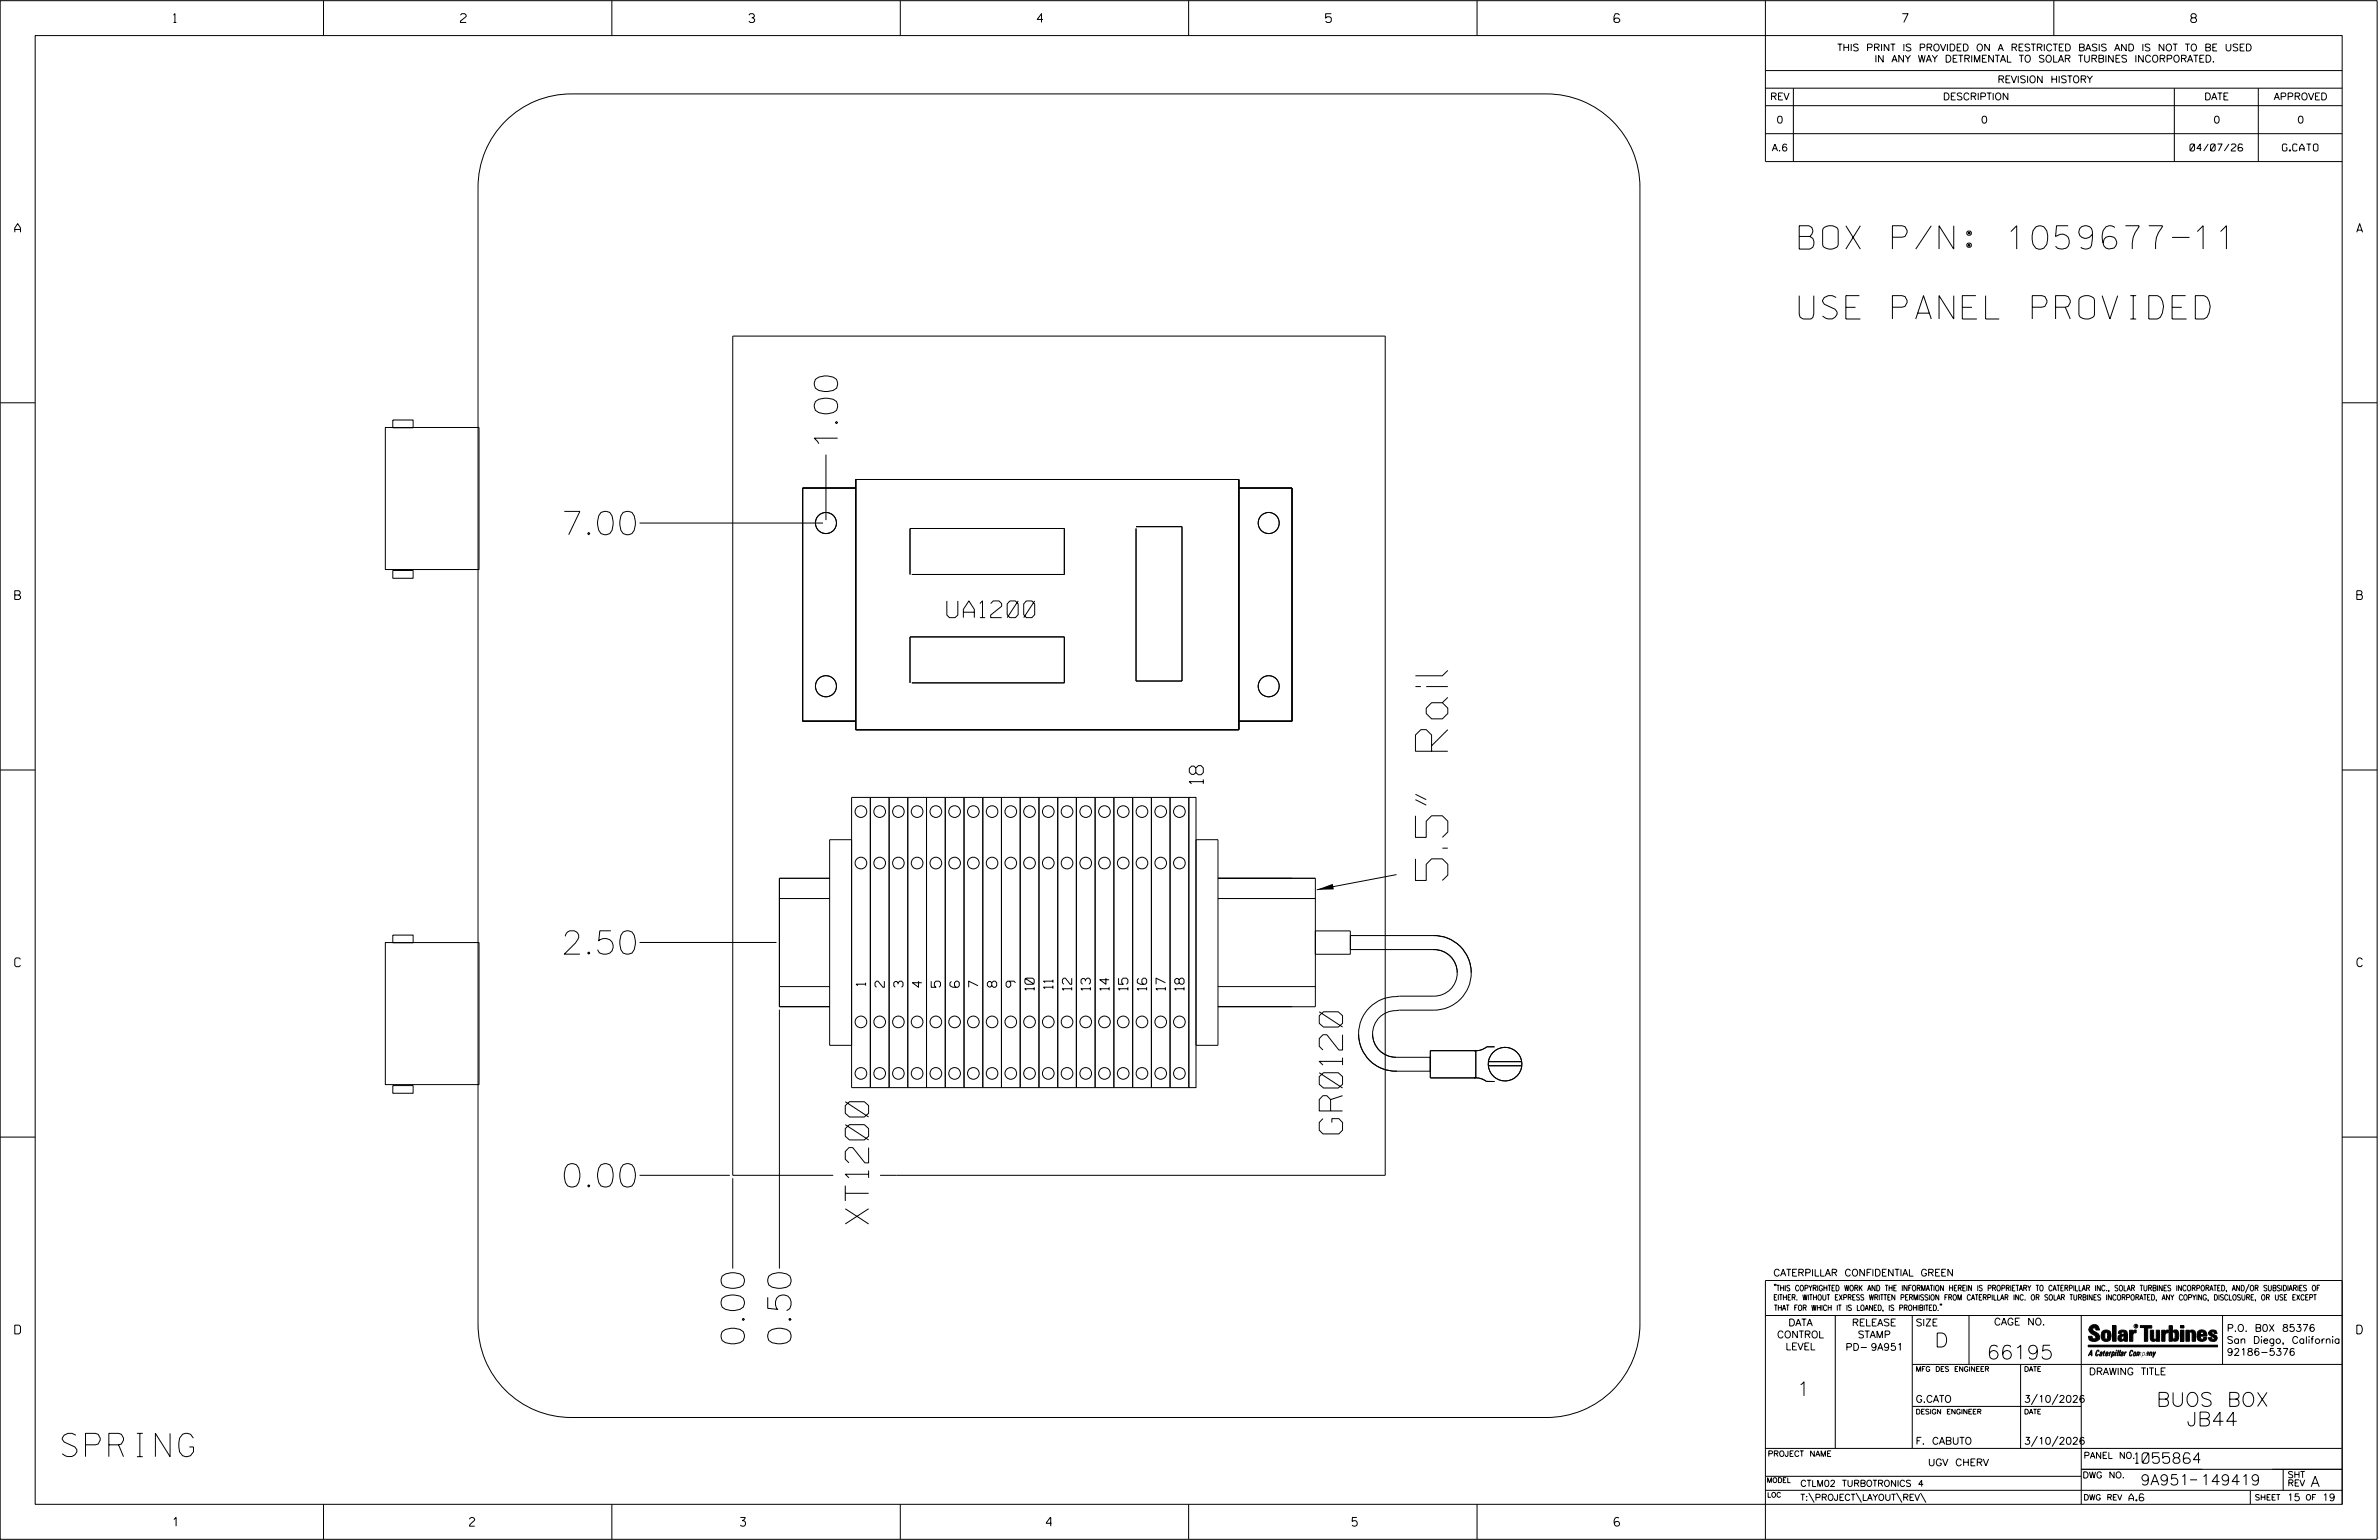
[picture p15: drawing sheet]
<svg xmlns="http://www.w3.org/2000/svg" width="864mm" height="559mm" viewBox="0 0 864 559" stroke-linecap="round" stroke-linejoin="round" font-family="sans-serif">
<defs><g id="words">
<text font-size="11.7" x="525.6" y="319.5" transform="rotate(-90 525.6 319.5)">5.5&quot; Rail</text>
<g font-size="8.5">
<text x="653.1" y="90.4">BOX P/N: 1059677-11</text>
<text x="653.1" y="115.7">USE PANEL PROVIDED</text>
<text x="304.1" y="163.4" transform="rotate(-90 304.1 163.4)">1.00</text>
<text x="203.6" y="194">7.00</text>
<text x="203.6" y="346.2">2.50</text>
<text x="487.4" y="411.4" transform="rotate(-90 487.4 411.4)">GR0120</text>
<text x="203.6" y="430.7">0.00</text>
<text x="315.3" y="444.1" transform="rotate(-90 315.3 444.1)">XT1200</text>
<text x="270.2" y="488.8" transform="rotate(-90 270.2 488.8)">0.00</text>
<text x="287.2" y="488.8" transform="rotate(-90 287.2 488.8)">0.50</text>
<text x="22.6" y="528.6">SPRING</text>
</g>
<text font-size="6.1" x="343.7" y="224.1">UA1200</text>
<g font-size="5.1">
<text x="436.8" y="284.4" transform="rotate(-90 436.8 284.4)">18</text>
<text x="702.3" y="488.8">D</text>
<text x="721.2" y="493.2">66195</text>
<text x="652.2" y="506.5">1</text>
<text x="782.8" y="510.3">BUOS BOX</text>
<text x="793.8" y="517.4">JB44</text>
</g>
<g font-size="3.8">
<text x="775.1" y="531">1055864</text>
<text x="777" y="538.9">9A951</text>
<text x="798.8" y="538.9">149419</text>
<text x="838.8" y="539.5">A</text>
</g>
<g font-size="3.4">
<text x="314.2" y="357.7" transform="rotate(-90 314.2 357.7)">1</text>
<text x="321" y="358.2" transform="rotate(-90 321 358.2)">2</text>
<text x="327.8" y="358.2" transform="rotate(-90 327.8 358.2)">3</text>
<text x="334.6" y="358.2" transform="rotate(-90 334.6 358.2)">4</text>
<text x="341.4" y="358.2" transform="rotate(-90 341.4 358.2)">5</text>
<text x="348.2" y="358.2" transform="rotate(-90 348.2 358.2)">6</text>
<text x="355" y="358.2" transform="rotate(-90 355 358.2)">7</text>
<text x="361.8" y="358.2" transform="rotate(-90 361.8 358.2)">8</text>
<text x="368.6" y="358.2" transform="rotate(-90 368.6 358.2)">9</text>
<text x="375.4" y="359.3" transform="rotate(-90 375.4 359.3)">10</text>
<text x="382.2" y="358.7" transform="rotate(-90 382.2 358.7)">11</text>
<text x="389" y="359.3" transform="rotate(-90 389 359.3)">12</text>
<text x="395.8" y="359.3" transform="rotate(-90 395.8 359.3)">13</text>
<text x="402.6" y="359.3" transform="rotate(-90 402.6 359.3)">14</text>
<text x="409.4" y="359.3" transform="rotate(-90 409.4 359.3)">15</text>
<text x="416.2" y="359.3" transform="rotate(-90 416.2 359.3)">16</text>
<text x="423" y="359.3" transform="rotate(-90 423 359.3)">17</text>
<text x="429.8" y="359.3" transform="rotate(-90 429.8 359.3)">18</text>
</g>
<g font-size="3.2">
<text x="63" y="8.2">1</text>
<text x="167.2" y="8.2">2</text>
<text x="271.8" y="8.2">3</text>
<text x="376.5" y="8.2">4</text>
<text x="481.2" y="8.2">5</text>
<text x="690.6" y="8.2">7</text>
<text x="795.3" y="8.2">8</text>
<text x="5.4" y="84.3">A</text>
<text x="855.5" y="84.3">A</text>
<text x="5.4" y="217.5">B</text>
<text x="855.6" y="217.5">B</text>
<text x="5.4" y="350.8">C</text>
<text x="855.6" y="350.8">C</text>
<text x="5.4" y="484">D</text>
<text x="855.6" y="484">D</text>
<text x="62.8" y="553.8">1</text>
<text x="170.4" y="553.8">2</text>
<text x="268.8" y="553.8">3</text>
<text x="379.8" y="553.8">4</text>
<text x="490.8" y="553.8">5</text>
<text x="585.9" y="553.8">6</text>
</g>
<g font-size="2.5">
<text x="666.9" y="18.5">THIS PRINT IS PROVIDED ON A RESTRICTED BASIS AND IS NOT TO BE USED</text>
<text x="680.5" y="22.6">IN ANY WAY DETRIMENTAL TO SOLAR TURBINES INCORPORATED.</text>
<text x="725.1" y="30">REVISION HISTORY</text>
<text x="642.6" y="36.3">REV</text>
<text x="705.3" y="36.3">DESCRIPTION</text>
<text x="800.2" y="36.3">DATE</text>
<text x="825.4" y="36.3">APPROVED</text>
<text x="644.9" y="44.7">0</text>
<text x="719.1" y="44.7">0</text>
<text x="803.5" y="44.7">0</text>
<text x="834" y="44.7">0</text>
<text x="643.2" y="54.8">A.6</text>
<text x="795" y="54.8">04/07/26</text>
<text x="828.5" y="54.8">G.CATO</text>
<text x="643.8" y="463">CATERPILLAR CONFIDENTIAL GREEN</text>
<text x="645.1" y="485.5">CONTROL</text>
<text x="649.2" y="481.1">DATA</text>
<text x="672.3" y="481.1">RELEASE</text>
<text x="674.4" y="485.5">STAMP</text>
<text x="695.4" y="481.1">SIZE</text>
<text x="723.8" y="480.8">CAGE NO.</text>
<text x="808.4" y="483.1">P.O. B0X 85376</text>
<text x="648.2" y="489.8">LEVEL</text>
<text x="669.9" y="490">PD- 9A951</text>
<text x="808.4" y="487.5">San Diego, California</text>
<text x="808.4" y="491.8">92186-5376</text>
<text x="758.3" y="498.9">DRAWING TITLE</text>
<text x="695.4" y="508.9">G.CATO</text>
<text x="734.8" y="508.9">3/10/2026</text>
<text x="695.4" y="524.1">F. CABUTO</text>
<text x="734.8" y="524.1">3/10/2026</text>
<text x="699.9" y="531.9">UGV CHERV</text>
<text x="772.8" y="544.6">A.6</text>
<text x="830.2" y="544.6">15</text>
<text x="843" y="544.6">19</text>
</g>
<g font-size="2.3">
<text x="756.4" y="529.2">PANEL NO.</text>
<text x="653.5" y="539.4">CTLM02 TURBOTRONICS 4</text>
<text x="756" y="536.3">DWG NO.</text>
<text x="830.4" y="539.3">REV</text>
<text x="830.4" y="536.2">SHT</text>
<text x="653.5" y="544.5">T:\PROJECT\LAYOUT\REV\</text>
</g>
<g font-size="2">
<text x="643.8" y="468.4">&quot;THIS COPYRIGHTED WORK AND THE INFORMATION HEREIN IS PROPRIETARY TO CATERPILLAR INC., SOLAR TURBINES INCORPORATED, AND/OR SUBSIDIARIES OF</text>
<text x="643.8" y="471.8">EITHER. WITHOUT EXPRESS WRITTEN PERMISSION FROM CATERPILLAR INC. OR SOLAR TURBINES INCORPORATED, ANY COPYING, DISCLOSURE, OR USE EXCEPT</text>
<text x="644" y="475.6">THAT FOR WHICH IT IS LOANED, IS PROHIBITED.&quot;</text>
<text x="641.7" y="528.5">PROJECT NAME</text>
<text x="756.3" y="544.3">DWG REV</text>
<text x="818.5" y="544.3">SHEET</text>
<text x="836.9" y="544.3">OF</text>
</g>
<g font-size="1.8">
<text x="695.4" y="497.6">MFG DES ENGINEER</text>
<text x="734.8" y="497.6">DATE</text>
<text x="695.4" y="513.1">DESIGN ENGINEER</text>
<text x="734.8" y="513.1">DATE</text>
<text x="641.3" y="538">MODEL</text>
<text x="641.5" y="543.3">LOC</text>
</g>
<text font-size=".9" x="775.1" y="481.7">R</text>
</g></defs>
<g fill="none" stroke="#000" stroke-width=".36">
<path d="M.1 .2h862.8v558.4h-862.8zM12.8 12.9h837.4v533h-837.4zM117.4 .2v12.7M222.1 .2v12.7M326.8 .2v12.7M431.5 .2v12.7M536.2 .2v12.7M587.9 5.5l-.5-.5h-1l-.5 1v1.7l.5 .4h1l.6-.4v-.6l-.6-.5h-1l-.5 .5M640.9 .2v58.4h209.3M745.6 .2v12.7M640.9 25.6h209.3M640.9 32h209.3"/>
<path d="M640.9 38.3h209.3M651 32v26.6M789.3 32v26.6M819.8 32v26.6M183.4 44a33.8 33.8 0 0 1 24-9.9h354.1a33.8 33.8 0 0 1 33.8 33.8v412.6a33.8 33.8 0 0 1-33.8 33.8h-354.1a33.8 33.8 0 0 1-33.9-33.8v-412.6a33.8 33.8 0 0 1 9.9-23.9zM640.9 48.5h209.3M.1 146.2h12.7M139.9 155.1h34v51.6h-34zM142.6 152.4h7.4v2.8h-7.4zM850.2 146.2h12.7M299.8 165v23.7M310.6 177.1h-19.2v84.6h19.2"/>
<path d="M310.7 174h139v90.8h-139zM449.7 177.1h19.3v84.6h-19.3M232.2 189.8h66.6M412.4 191.1h16.7v56h-16.7v-55.3M142.6 207h7.4v2.8h-7.4zM330.3 208.5v-16.7h56.1v16.7h-55.4M330.3 247.8v-16.7h56.1v16.7h-55.4M.1 279.4h12.7M850.2 279.4h12.7M315.9 289.3v105.4h115.7v-105.4M322.8 289.3v105.4M329.5 289.3v105.4"/>
<path d="M336.3 289.3v105.4M343.1 289.3v105.4M350 289.3v105.4M356.8 289.3v105.4M363.5 289.3v105.4M370.3 289.3v105.4M377.2 289.3v105.4M384 289.3v105.4M390.7 289.3v105.4M397.5 289.3v105.4M404.4 289.3v105.4M411.2 289.3v105.4"/>
<path d="M418 289.3v105.4M424.7 289.3v105.4M431.6 289.3h2.6v105.4h-2.6zM431.6 289.3h-122.5v105.4M301.2 318.7h-18.3v46.6h18.3M309.1 304.7h-7.9v74.6h7.9M434.2 304.7h7.9v74.6h-7.9zM442.1 318.7h35.4v46.6h-35.4M506.9 317.4l-28.9 5.5M142.6 339.3h7.4v2.8h-7.4zM282.9 326h18.3M442.1 326h35.4"/>
<path d="M477.5 337.8h12.7v8.5h-12.7M490.2 339.5h30.1a13.5 13.5 0 0 1 13.8 13.4 13.5 13.5 0 0 1-13.6 13.6h-12.5a9.5 9.5 0 0 0-8.3 4 8.5 8.5 0 0 0 7 13.1h12.5M139.9 342h34v51.6h-34zM232.2 342h49.7M282.9 358h18.3M442.1 358h35.4M490.2 344.6h30.3a8.4 8.4 0 0 1 8.5 8.4 8.4 8.4 0 0 1-8.5 8.5h-12.5a14.5 14.5 0 0 0-12.3 5.8 13.5 13.5 0 0 0-.9 14.2 13.5 13.5 0 0 0 12.2 7.2M282.9 366.4v93.9M542.5 379.8h-2.8l-2.5 1.3-2.1 .1M142.6 393.9h7.4v2.8h-7.4zM506.7 388.7h12.5M519.2 381.2h16.5v9.9h-16.5z"/>
<path d="M535.1 391.1l2 .2 2.5 1.1h2.9M540.3 386.7h12.1M540.3 385.2h12.1M.1 412.6h12.7M850.2 412.6h12.7M232.2 426.5h32.7M266 427.5v32.8M302.5 426.5h-36.5v-304.5h236.8v304.5h-183.3M640.9 477.3h209.3M644.2 466.1l-.1 .4M644.7 466.1l-.2 .4M666.2 477.3v48.3"/>
<path d="M694.2 477.3v48.3M704.4 473.3l-.1 .4M704.8 473.3l-.1 .4M714.8 477.3v17.8M755.5 477.3v68.6M806.8 477.3v17.8M816.5 466l-1.4 3.1M850.2 464.6h-209.3v94M850.2 464.8v81.1M694.2 495.1h156M733.5 495.1v30.5M758.6 481.4a2.02 2.02 0 0 1 3.1-.1l.5 1.3h-1.3l-.2-.6-.4-.2-.6 .1-.1 .4 .4 .7a2.46 2.46 0 0 1 2.2 2.9 2.83 2.83 0 0 1-3.8 .3l-.3-1.3h1.3l.2 .7 .6 .3 .5-.2 .2-.5-.4-.6-1.9-1.2-.4-.9z"/>
<path d="M759.2 491.3h-.7l.7-1.2v1.9h.2l-.1-2.1-1.3 2.1 .5-.5h.7M761.3 490l.3-.2 .4 .3-.1 .3-.3-.4-.4 .3-.3 1.6h.4l.4-.5-.3 .6-.4 .1-.3-.4zM762.6 490.6l.5-.1-.1 1.4h-.9a.74 .74 0 0 1 .9-.8l-.3 .7-.5 .1 .2-.5 .6-.2v-.5l-.7 .2zM763 483.2a2.17 2.17 0 0 1 3.1 0l.3 1.4-.3 1.5a2.17 2.17 0 0 1-3.1 0l-.3-1.5zM763.6 490.5l.4-.4 .2 .6h-.3l-.3 .9 .2 .4-.3-.1zM764.1 483.7l.5-.4 .4 .3v2.2l-.4 .2-.5-.2zM764.6 491.1l.6 .2v-.7l-.4-.1-.4 .6-.1 .8h.6M764.6 491.1l-.1 .8h.4M764.6 482.6v.8M764.8 490.7l.4 .1v.3h-.6zM765 491.5l-.1 .4zM766 490.5l-.5 1.5z"/>
<path d="M766 490.8l.4-.3-.4 .4M766.9 481h1.3v5.7h-1.3zM767 490.8l.5 .1-.3 .8-.4 .2zM767.3 490.5h-.5l-.5 2M767.3 490.5a.8 .8 0 0 1 .2 1 .8 .8 0 0 1-.9 .4l-.1 .6M767.3 490.5l-.1 .2M768.1 490.5l-.4 1.5zM768.2 489.9h.3l-.1 .2h-.2zM769 489.9l-.5 2.1zM769.7 489.9l-.6 2.1zM770.1 491.4l.5-.3-.5 .8zM770.4 491.9h.1"/>
<path d="M770.6 491.1l.1-.4-.7 .2 .1-.3 .6-.1 .2 .3-.5 1.1M770.6 491.1a.74 .74 0 0 0-.8 .8h.6M771 484.8h-.7l-.3 .6 .4 .7 .5-.3 .1-2.4h-.8l-.1 .4h-1.2a1.71 1.71 0 0 1 1.8-1.3 1.71 1.71 0 0 1 1.6 1.4v2.8h-1.1l-.1-.6M771 484.2l-1.5 .1a1.41 1.41 0 0 0 0 2.4l.5 .1 1.1-.7M771.2 486.1h-.1M771.4 490.5l.1 .3 .4-.3-.9 1.5zM771.5 490.8h.1M773 482.7h1.2v.5l.5-.5 .7-.1v1h-.6l-.5 .4-.1 2.7h-1.2zM773.3 490.3l.6-.4 .4 .2-.1 .4-.3-.4a1.28 1.28 0 0 0-.5 1.8l.6-.4-.1 .4-.8 .1zM774.7 490.8l.5-.3a.88 .88 0 0 1 .2 .9 .88 .88 0 0 1-.7 .7l-.2-.2zM774.8 490.9h.5l-.3 1h-.3l-.2-.2zM775.2 490.5l-.1 .2"/>
<path d="M776.8 481h4.3v.9h-1.5v4.8h-1.3M776.8 490.6l-.8 .2v-.3l-.4 1.5 .8-1.3v1.3l.3-1.2M779.3 491.1h.4M779.6 490.5h.3l-.3 1.4M779.6 490.7h.2l-.1 .4M779.7 491.1l-.1 .4M779.7 491.1l-.4 .2M780.1 492l.4-1.5 .1 .3 .3-.3 .3 .2-.3 1.3v-1.3l-.7 1.3M780.6 482.7h1.2v2.7l.1 .4 .4 .3 .4-.7v-2.7h1.2l.1 4h-1.3v-.5l-1.1 .6-.7-.3-.3-.7zM781.6 492.5l1-2-.8 1.3-.2-1.3-.2 2M784.7 482.7h1.2v.5l.5-.5 .7-.1v1h-.5l-.6 .4-.1 2.7h-1.2zM787.4 481h1.2v2a1.4 1.4 0 0 1 2.2 .2l.1 1.4-.4 1.9-1.5 .1-.4-.5v-1l.5 .9 .5-.3v-2.1l-.5-.4-.5 .7v2.8h-1.2z"/>
<path d="M791.5 482.7h1.3v4h-1.3zM791.5 481h1.3v.9h-1.3zM793.5 482.7h1.3v.4l.7-.5 1.1 .2 .4 .6v3.3h-1.2l-.3-3.4-.7 .2v3.2h-1.3zM794.8 483.1h.1M797.7 483.2a1.92 1.92 0 0 1 2.4-.5 1.92 1.92 0 0 1 1 2.1h-2.3v.8l.6 .5 .5-.3v-.5h1.2a1.83 1.83 0 0 1-2.1 1.4 1.83 1.83 0 0 1-1.5-2.1zM798.8 484.2v.6M799.1 483.4h.6l.2 .8h-1.1zM804.6 482.9a1.84 1.84 0 0 0-2.9 .8 3.3 3.3 0 0 0 2.2 1.9l-.5 .5-.4-.3-.1-.4h-1.2l.1 .6a1.92 1.92 0 0 0 2.9 .4M804.9 483.8h-1.2l-.2-.6-.5 .1-.1 .3 .1 .3 1.8 .9M805.1 488.1h-47.1v.6h47.1M694.2 510.3h61.3M739.6 505.8l-2.2 3.9"/>
<path d="M747.1 505.8l-2.2 3.9M640.9 525.6h209.2M640.9 535.7h114.6M739.6 521.1l-2.2 3.8M747.1 521.1l-2.2 3.8M755.5 533.2h94.7M795 537h2.6M828.8 533.2v7.6M117.4 545.9v12.7M222.1 545.9v12.7M326.8 545.9v12.7M431.5 545.9v12.7"/>
<path d="M536.2 545.9v12.7M640.9 540.8h209.3M656.6 541.7l2 3.5M673.8 541.7l1.9 3.5M688.4 541.7l2 3.5M697.2 541.7l1.9 3.5M816.9 541v4.9"/>
<circle cx="299.8" cy="189.8" r="3.8"/>
<circle cx="460.5" cy="189.8" r="3.8"/>
<circle cx="299.8" cy="249" r="3.8"/>
<circle cx="460.5" cy="249" r="3.8"/>
<circle cx="312.5" cy="294.5" r="2.11"/>
<circle cx="319.3" cy="294.5" r="2.11"/>
<circle cx="326.1" cy="294.5" r="2.11"/>
<circle cx="332.9" cy="294.5" r="2.12"/>
<circle cx="339.7" cy="294.5" r="2.11"/>
<circle cx="346.5" cy="294.5" r="2.11"/>
<circle cx="353.3" cy="294.5" r="2.11"/>
<circle cx="360.1" cy="294.5" r="2.11"/>
<circle cx="366.9" cy="294.5" r="2.12"/>
<circle cx="373.7" cy="294.5" r="2.11"/>
<circle cx="380.5" cy="294.5" r="2.11"/>
<circle cx="387.3" cy="294.5" r="2.11"/>
<circle cx="394.1" cy="294.5" r="2.12"/>
<circle cx="400.9" cy="294.5" r="2.12"/>
<circle cx="407.7" cy="294.5" r="2.11"/>
<circle cx="414.5" cy="294.5" r="2.11"/>
<circle cx="421.3" cy="294.5" r="2.11"/>
<circle cx="428.1" cy="294.5" r="2.12"/>
<circle cx="312.5" cy="313.2" r="2.12"/>
<circle cx="319.3" cy="313.2" r="2.12"/>
<circle cx="326.1" cy="313.2" r="2.11"/>
<circle cx="332.9" cy="313.2" r="2.12"/>
<circle cx="339.7" cy="313.2" r="2.12"/>
<circle cx="346.5" cy="313.2" r="2.12"/>
<circle cx="353.3" cy="313.2" r="2.12"/>
<circle cx="360.1" cy="313.2" r="2.11"/>
<circle cx="366.9" cy="313.2" r="2.12"/>
<circle cx="373.7" cy="313.2" r="2.12"/>
<circle cx="380.5" cy="313.2" r="2.12"/>
<circle cx="387.3" cy="313.2" r="2.12"/>
<circle cx="394.1" cy="313.2" r="2.12"/>
<circle cx="400.9" cy="313.2" r="2.12"/>
<circle cx="407.7" cy="313.2" r="2.12"/>
<circle cx="414.5" cy="313.2" r="2.12"/>
<circle cx="421.3" cy="313.2" r="2.12"/>
<circle cx="428.1" cy="313.2" r="2.12"/>
<circle cx="312.5" cy="370.8" r="2.12"/>
<circle cx="319.3" cy="370.8" r="2.12"/>
<circle cx="326.1" cy="370.8" r="2.11"/>
<circle cx="332.9" cy="370.8" r="2.12"/>
<circle cx="339.7" cy="370.8" r="2.12"/>
<circle cx="346.5" cy="370.8" r="2.12"/>
<circle cx="353.3" cy="370.8" r="2.12"/>
<circle cx="360.1" cy="370.8" r="2.11"/>
<circle cx="366.9" cy="370.8" r="2.12"/>
<circle cx="373.7" cy="370.8" r="2.12"/>
<circle cx="380.5" cy="370.8" r="2.12"/>
<circle cx="387.3" cy="370.8" r="2.12"/>
<circle cx="394.1" cy="370.8" r="2.12"/>
<circle cx="400.9" cy="370.8" r="2.12"/>
<circle cx="407.7" cy="370.8" r="2.12"/>
<circle cx="414.5" cy="370.8" r="2.12"/>
<circle cx="421.3" cy="370.8" r="2.12"/>
<circle cx="428.1" cy="370.8" r="2.12"/>
<circle cx="312.5" cy="389.5" r="2.11"/>
<circle cx="319.3" cy="389.5" r="2.11"/>
<circle cx="326.1" cy="389.5" r="2.11"/>
<circle cx="332.9" cy="389.5" r="2.12"/>
<circle cx="339.7" cy="389.5" r="2.11"/>
<circle cx="346.5" cy="389.5" r="2.11"/>
<circle cx="353.3" cy="389.5" r="2.11"/>
<circle cx="360.1" cy="389.5" r="2.11"/>
<circle cx="366.9" cy="389.5" r="2.12"/>
<circle cx="373.7" cy="389.5" r="2.11"/>
<circle cx="380.5" cy="389.5" r="2.11"/>
<circle cx="387.3" cy="389.5" r="2.11"/>
<circle cx="394.1" cy="389.5" r="2.12"/>
<circle cx="400.9" cy="389.5" r="2.12"/>
<circle cx="407.7" cy="389.5" r="2.11"/>
<circle cx="414.5" cy="389.5" r="2.11"/>
<circle cx="421.3" cy="389.5" r="2.11"/>
<circle cx="428.1" cy="389.5" r="2.12"/>
<circle cx="546.3" cy="386.1" r="6.1"/>
<circle cx="775.4" cy="481.2" r=".69"/>
</g>
<g fill="#000">
<path d="M478 322.9l5.8-2.2 .4 2zM768.1 490.5l-.4 1.5zM768.2 489.9h.3l-.1 .2h-.2zM769 489.9l-.5 2.1zM769.7 489.9l-.6 2.1zM791.5 481h1.3v.9h-1.3zM791.5 482.7h1.3v4h-1.3zM758 488.1h47.1v.6h-47.1z"/>
<path d="M759.2 489.9l-1.2 2.1 .5-.5h.7v.5h.2zM759.2 490.1v1.2h-.7z" fill-rule="evenodd"/>
<path d="M758.6 481.4a2.02 2.02 0 0 1 3.1-.1l.5 1.3h-1.3l-.2-.6-.4-.2-.6 .1-.1 .4 .4 .7a2.46 2.46 0 0 1 2.2 2.9 2.83 2.83 0 0 1-3.8 .3l-.3-1.3h1.3l.2 .7 .6 .3 .5-.2 .2-.5-.4-.6-1.9-1.2-.4-.9z" fill-rule="evenodd"/>
<path d="M761.3 490l.3-.2 .4 .3-.1 .3-.3-.4-.4 .3-.3 1.6h.4l.4-.5-.3 .6-.4 .1-.3-.4z" fill-rule="evenodd"/>
<path d="M762.6 490.6l.5-.1-.1 1.4h-.9a.74 .74 0 0 1 .9-.8l-.6 .3-.2 .5 .5-.1 .3-.6v-.5l-.7 .2z" fill-rule="evenodd"/>
<path d="M763.6 490.5l.4-.4 .2 .6h-.3l-.3 .9 .2 .4-.3-.1z" fill-rule="evenodd"/>
<path d="M764.8 490.5l.5 .3-.1 .5h-.6l.6-.2v-.3l-.4-.1-.3 1.2h.4l.3-.4-.6 .6-.3-.2v-.4z" fill-rule="evenodd"/>
<path d="M763 483.2a2.17 2.17 0 0 1 3.1 0l.3 1.4-.3 1.5a2.17 2.17 0 0 1-3.1 0l-.3-1.5zM764.1 483.7v2.1l.5 .2 .4-.2v-2.2l-.4-.3z" fill-rule="evenodd"/>
<path d="M766 490.5v.3l.4-.1-.4 .2-.5 1.1z" fill-rule="evenodd"/>
<path d="M766.8 490.5l-.5 2 .3-.6a.71 .71 0 0 0 .9-.5 .71 .71 0 0 0-.4-.9zM767 490.8l.5 .1-.3 .8-.4 .2z" fill-rule="evenodd"/>
<path d="M766.9 481h1.3v5.7h-1.3z" fill-rule="evenodd"/>
<path d="M770.1 490.6l.6-.1 .2 .3-.4 1.2-.5 .1-.2-.5 .3-.5h.5l-.7 .5v.3l.4-.1 .4-.9-.5-.2-.2 .2z" fill-rule="evenodd"/>
<path d="M769.4 482.8l-.5 1h1.2l.1-.4h.8v.8l-1.5 .1a1.41 1.41 0 0 0 0 2.4l.5 .1 1.1-.7 .1 .6h1.1v-2.8a1.79 1.79 0 0 0-2.4-1.2zM770.3 484.8h.7l-.1 1-.5 .3-.4-.7z" fill-rule="evenodd"/>
<path d="M771.4 490.5l.1 .3 .4-.3-.9 1.5z" fill-rule="evenodd"/>
<path d="M773 482.7h1.2v.5l.5-.5 .7-.1v1h-.6l-.5 .4-.1 2.7h-1.2z" fill-rule="evenodd"/>
<path d="M773.3 490.3l.6-.4 .4 .2-.1 .4-.3-.4a1.28 1.28 0 0 0-.5 1.8l.6-.4-.3 .5h-.6z" fill-rule="evenodd"/>
<path d="M774.7 490.8l-.2 1.1h.7a.96 .96 0 0 0 0-1.4zM774.8 490.9h.5l-.1 .6-.5 .4-.2-.2z" fill-rule="evenodd"/>
<path d="M776 490.5v.3l.4-.3 .2 .3 .7-.2-.3 1.4v-1.3l-.6 1.3v-1.3l-.8 1.3z" fill-rule="evenodd"/>
<path d="M776.8 481h4.3v.9h-1.5v4.8h-1.3v-4.8h-1.5z" fill-rule="evenodd"/>
<path d="M777.9 490.5l-.5 2 .3-.6a.71 .71 0 0 0 .9-.5 .71 .71 0 0 0-.4-.9zM778.1 490.8l.3-.1 .1 .4-.5 .8-.2-.5z" fill-rule="evenodd"/>
<path d="M779.3 490.6l.6-.1-.3 1.5-.7-.1a.67 .67 0 0 1 .8-.8l-.6 .3-.1 .5 .4-.1 .4-.9-.4-.2-.3 .2z" fill-rule="evenodd"/>
<path d="M780.5 490.5l.1 .3 .3-.3 .3 .2-.3 1.3v-1.3l-.8 1.3z" fill-rule="evenodd"/>
<path d="M780.6 482.7h1.2v2.7l.1 .4 .4 .3 .4-.7v-2.7h1.2l.1 4h-1.3v-.5l-1.1 .6-.7-.3-.3-.7z" fill-rule="evenodd"/>
<path d="M781.6 490.5l.2 1.3 .8-1.3-1.2 2z" fill-rule="evenodd"/>
<path d="M784.7 482.7h1.2v.5l.5-.5 .7-.1v1h-.5l-.6 .4-.1 2.7h-1.2z" fill-rule="evenodd"/>
<path d="M787.4 481h1.2v2a1.4 1.4 0 0 1 2.2 .2l.1 1.4-.4 1.9-1.5 .1-.4-.5v-1l.5 .9 .5-.3v-2.1l-.5-.4-.5 .7v2.8h-1.2z" fill-rule="evenodd"/>
<path d="M793.5 482.7h1.3v.4a1.29 1.29 0 0 1 2.2 .3v3.3h-1.2l-.3-3.4-.7 .2v3.2h-1.3z" fill-rule="evenodd"/>
<path d="M797.7 483.2a1.92 1.92 0 0 1 2.4-.5 1.92 1.92 0 0 1 1 2.1h-2.3v.8l.6 .5 .5-.3v-.5h1.2a1.83 1.83 0 0 1-2.1 1.4 1.83 1.83 0 0 1-1.5-2.1zM799.1 483.4l-.3 .8h1.1l-.2-.8z" fill-rule="evenodd"/>
<path d="M801.9 483.2a1.94 1.94 0 0 1 3 .1v.5h-1.2l-.2-.6-.5 .1-.1 .3 .1 .3 1.8 .9a1.2 1.2 0 0 1 .1 1.3 1.2 1.2 0 0 1-1.2 .7l-1.6-.4-.4-1h1.2l.1 .4 .4 .3 .5-.5a3.3 3.3 0 0 1-2.2-1.9z" fill-rule="evenodd"/>
<circle cx="761.4" cy="492" r=".07"/>
<circle cx="762.2" cy="485.1" r=".07"/>
<circle cx="769.3" cy="492" r=".07"/>
<circle cx="773.1" cy="486.7" r=".07"/>
<circle cx="791.5" cy="486.7" r=".07"/>
<circle cx="791.5" cy="481" r=".07"/>
<circle cx="794.8" cy="486.7" r=".07"/>
</g>
<use href="#words"/>
</svg>
